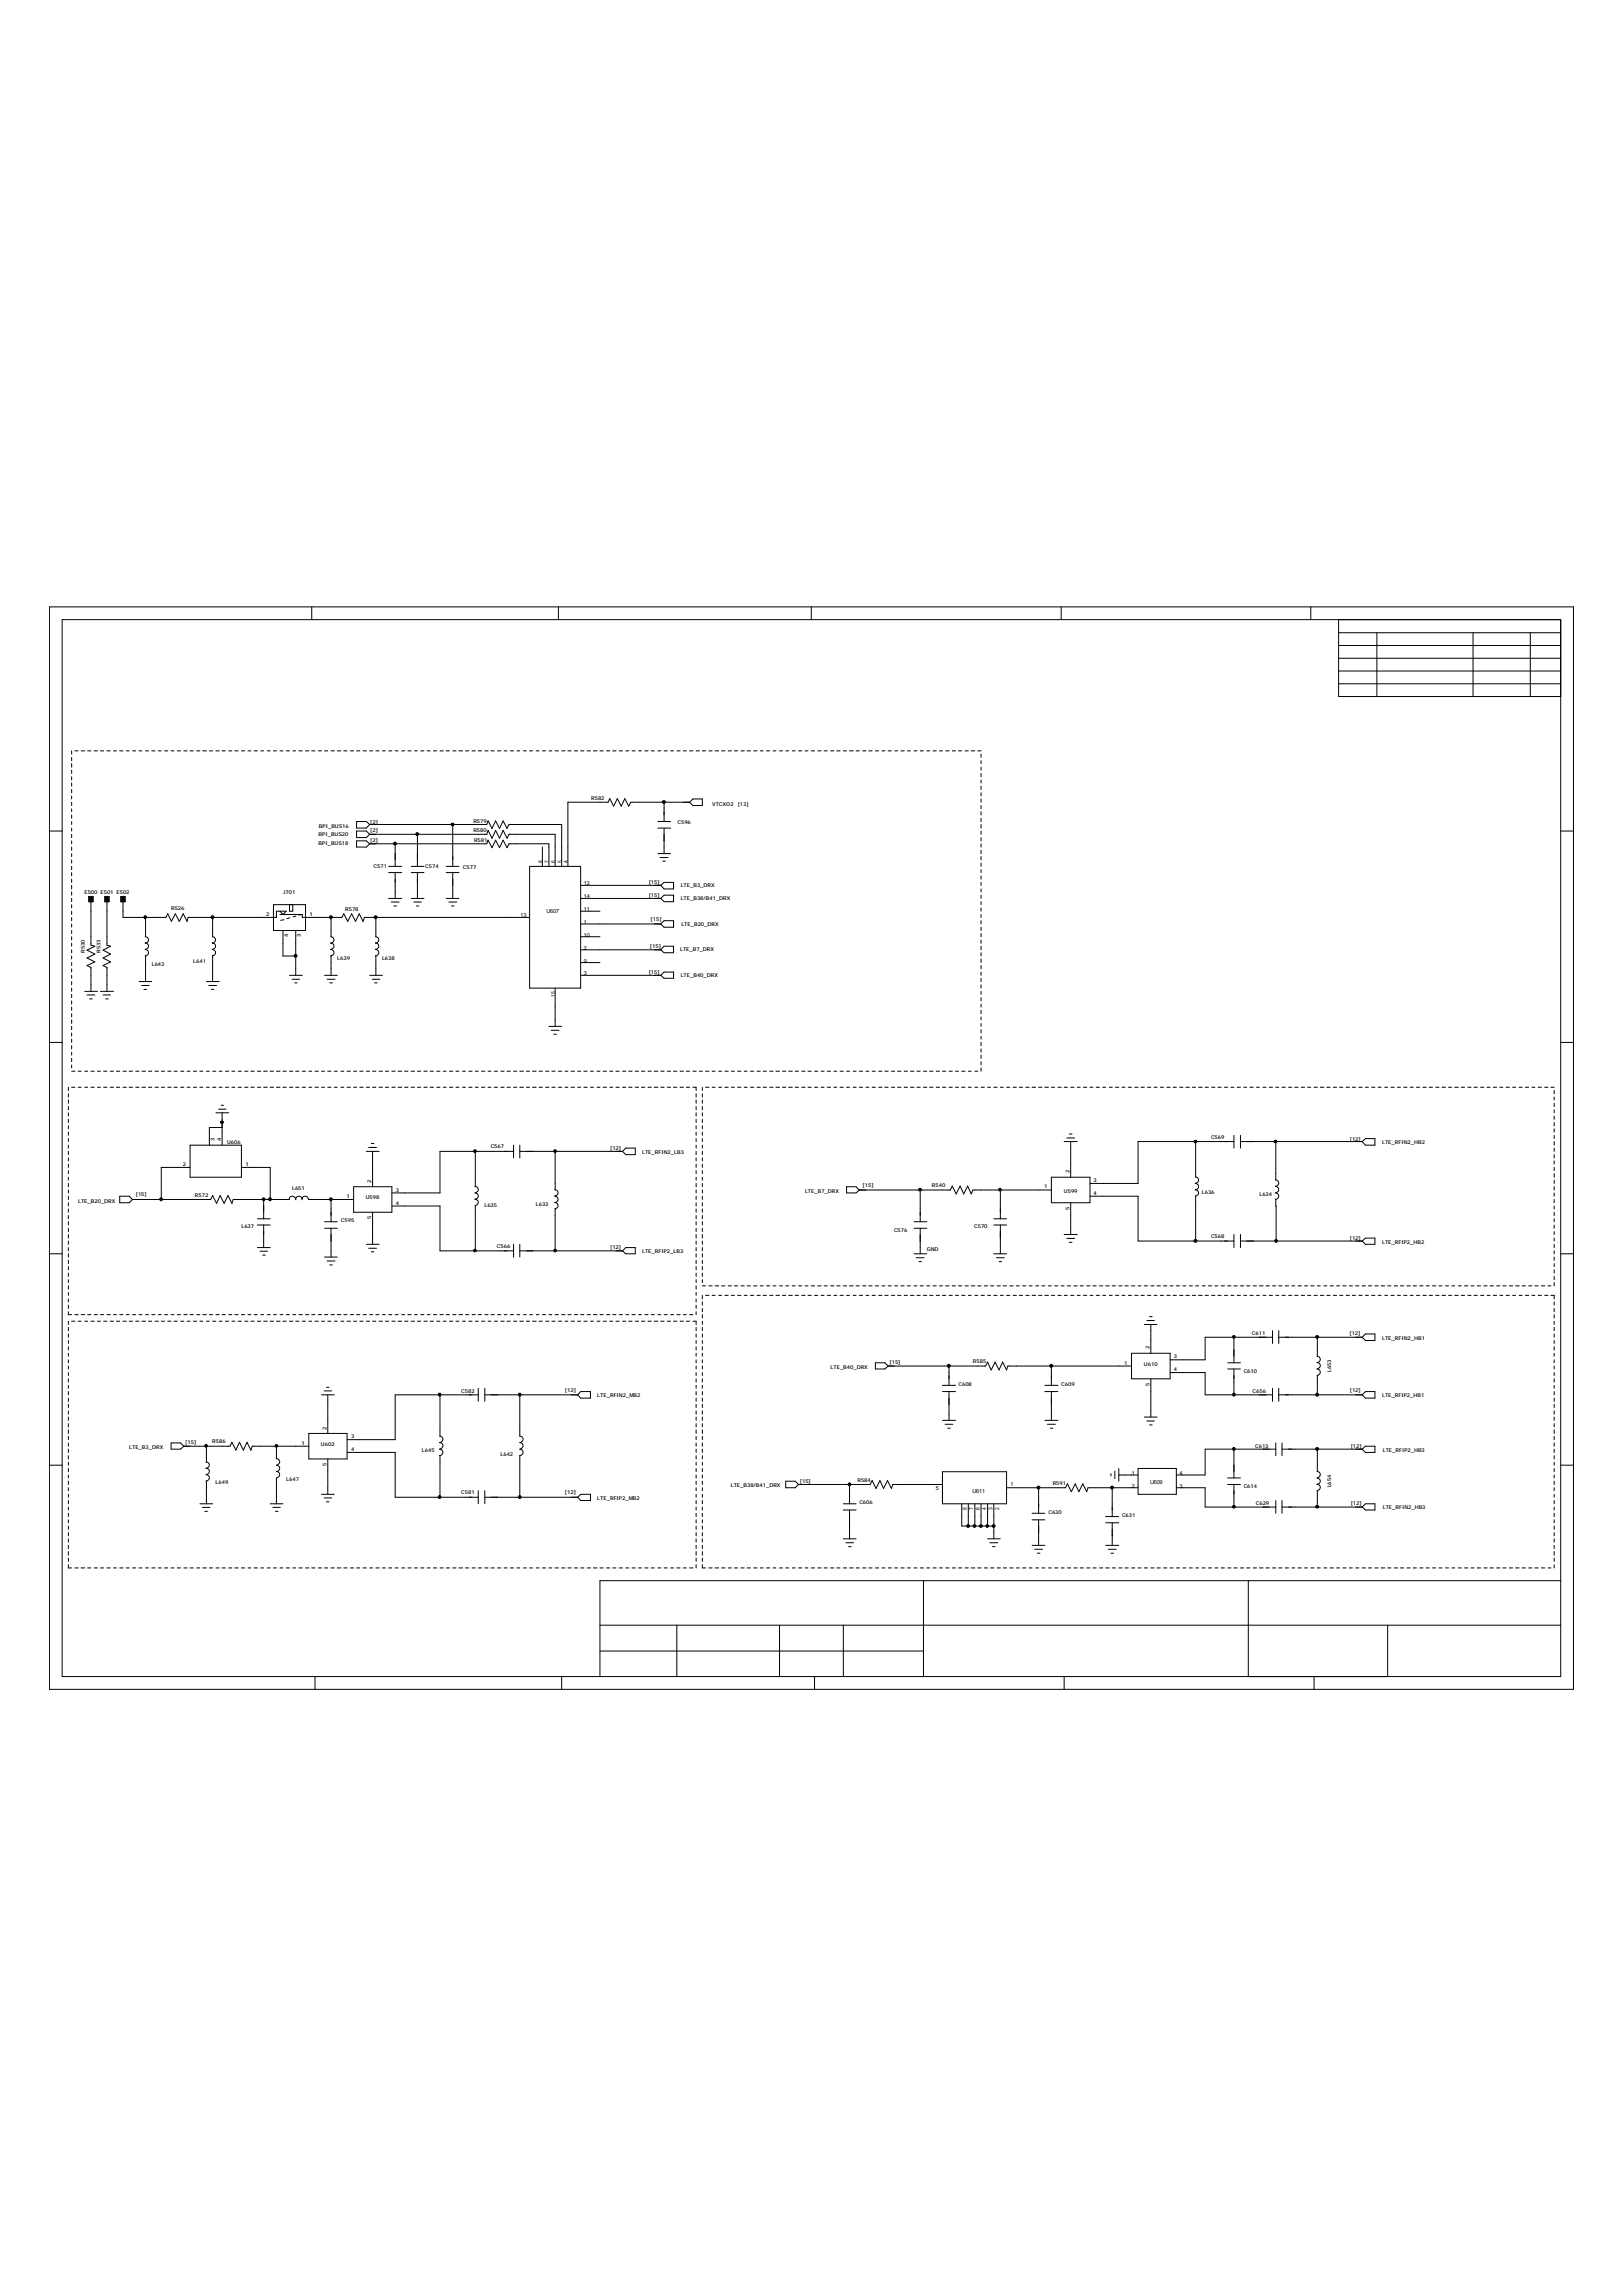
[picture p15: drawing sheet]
<svg xmlns="http://www.w3.org/2000/svg" width="210mm" height="297mm" viewBox="0 0 210 297" stroke-linecap="round" stroke-linejoin="round" font-family="sans-serif">
<defs><g id="words">
<g font-size=".7">
<text x="41.3" y="107.2">BPI_BUS16</text>
<text x="47.9" y="107.7">[2]</text>
<text x="47.9" y="106.5">[2]</text>
<text x="61.3" y="107.7">R580</text>
<text x="61.3" y="106.5">R579</text>
<text x="76.5" y="103.5">R582</text>
<text x="87.7" y="106.7">C596</text>
<text x="92.2" y="104.2">VTCXO2</text>
<text x="95.5" y="104.2">[13]</text>
<text x="41.2" y="109.3">BPI_BUS18</text>
<text x="41.2" y="108.2">BPI_BUS20</text>
<text x="47.9" y="108.9">[2]</text>
<text x="48.3" y="112.3">C571</text>
<text x="55" y="112.3">C574</text>
<text x="59.9" y="112.4">C577</text>
<text x="61.3" y="108.9">R581</text>
<text x="70.2" y="111.7" transform="rotate(-90 70.2 111.7)">8</text>
<text x="71" y="111.7" transform="rotate(-90 71 111.7)">7</text>
<text x="71.8" y="111.7" transform="rotate(-90 71.8 111.7)">6</text>
<text x="72.7" y="111.7" transform="rotate(-90 72.7 111.7)">5</text>
<text x="73.5" y="111.7" transform="rotate(-90 73.5 111.7)">4</text>
<text x="10.9" y="115.6">E500 E501 E502</text>
<text x="22.1" y="117.7">R526</text>
<text x="34.5" y="118.6">2</text>
<text x="36.7" y="115.6">J701</text>
<text x="40" y="118.6">1</text>
<text x="44.7" y="117.8">R578</text>
<text x="67.4" y="118.7">13</text>
<text x="70.7" y="118.1">U607</text>
<text x="75.6" y="114.5">12</text>
<text x="75.6" y="117.9">11</text>
<text x="75.6" y="116.2">14</text>
<text x="75.6" y="119.5">1</text>
<text x="83.9" y="114.4">[15]</text>
<text x="83.9" y="116.1">[15]</text>
<text x="84.2" y="119.2">[15]</text>
<text x="88.1" y="114.8">LTE_B3_DRX</text>
<text x="88.1" y="116.4">LTE_B38/B41_DRX</text>
<text x="88.2" y="119.8">LTE_B20_DRX</text>
<text x="11" y="123.3" transform="rotate(-90 11 123.3)">R530</text>
<text x="13" y="123.3" transform="rotate(-90 13 123.3)">R533</text>
<text x="19.6" y="124.9">L643</text>
<text x="25" y="124.5">L641</text>
<text x="37.3" y="121.3" transform="rotate(-90 37.3 121.3)">4</text>
<text x="38.9" y="121.3" transform="rotate(-90 38.9 121.3)">3</text>
<text x="43.6" y="124.2">L639</text>
<text x="49.4" y="124.2">L638</text>
<text x="75.6" y="121.2">10</text>
<text x="75.6" y="122.9">2</text>
<text x="75.6" y="124.5">9</text>
<text x="84.1" y="122.7">[15]</text>
<text x="88" y="123">LTE_B7_DRX</text>
<text x="71.8" y="129" transform="rotate(-90 71.8 129)">15</text>
<text x="75.6" y="126.2">3</text>
<text x="83.9" y="126">[15]</text>
<text x="88.1" y="126.4">LTE_B40_DRX</text>
<text x="27.8" y="147.6" transform="rotate(-90 27.8 147.6)">3</text>
<text x="28.6" y="147.6" transform="rotate(-90 28.6 147.6)">4</text>
<text x="29.4" y="148">U606</text>
<text x="63.5" y="148.5">C567</text>
<text x="79" y="148.8">[12]</text>
<text x="83.1" y="149.3">LTE_RFIN2_LB3</text>
<text x="156.7" y="147.3">C569</text>
<text x="174.7" y="147.6">[12]</text>
<text x="178.9" y="148">LTE_RFIN2_HB2</text>
<text x="10.1" y="155.6">LTE_B20_DRX</text>
<text x="17.6" y="154.8">[15]</text>
<text x="23.7" y="150.9">2</text>
<text x="25.2" y="154.8">R572</text>
<text x="31.7" y="150.9">1</text>
<text x="37.8" y="153.9">L651</text>
<text x="44.8" y="155">1</text>
<text x="47.3" y="155.2">U598</text>
<text x="48" y="153" transform="rotate(-90 48 153)">2</text>
<text x="51.2" y="154.2">3</text>
<text x="51.2" y="155.9">4</text>
<text x="104.2" y="154.3">LTE_B7_DRX</text>
<text x="111.6" y="153.5">[15]</text>
<text x="120.6" y="153.5">R540</text>
<text x="135.1" y="153.7">1</text>
<text x="137.7" y="154.3">U599</text>
<text x="138.4" y="151.8" transform="rotate(-90 138.4 151.8)">2</text>
<text x="141.5" y="152.9">3</text>
<text x="141.5" y="154.6">4</text>
<text x="155.5" y="154.5">L636</text>
<text x="163" y="154.8">L634</text>
<text x="31.2" y="158.9">L637</text>
<text x="44.1" y="158.1">C595</text>
<text x="48" y="157.8" transform="rotate(-90 48 157.8)">5</text>
<text x="62.7" y="156.1">L635</text>
<text x="64.3" y="161.4">C566</text>
<text x="69.3" y="156">L633</text>
<text x="79" y="161.6">[12]</text>
<text x="115.7" y="159.3">C576</text>
<text x="119.9" y="161.8">GND</text>
<text x="126.1" y="158.9">C570</text>
<text x="138.4" y="156.5" transform="rotate(-90 138.4 156.5)">5</text>
<text x="156.7" y="160.2">C568</text>
<text x="174.7" y="160.4">[12]</text>
<text x="178.9" y="160.9">LTE_RFIP2_HB2</text>
<text x="83.1" y="162.1">LTE_RFIP2_LB3</text>
<text x="162" y="172.7">C611</text>
<text x="174.6" y="172.7">[12]</text>
<text x="178.9" y="173.3">LTE_RFIN2_HB1</text>
<text x="107.5" y="177.1">LTE_B40_DRX</text>
<text x="115.1" y="176.5">[15]</text>
<text x="124" y="179.3">C608</text>
<text x="125.9" y="176.4">R585</text>
<text x="137.3" y="179.3">C609</text>
<text x="145.5" y="176.6">1</text>
<text x="148" y="176.7">U610</text>
<text x="148.8" y="179.3" transform="rotate(-90 148.8 179.3)">5</text>
<text x="148.8" y="174.6" transform="rotate(-90 148.8 174.6)">2</text>
<text x="151.9" y="175.7">3</text>
<text x="151.9" y="177.4">4</text>
<text x="161" y="177.6">C610</text>
<text x="172.3" y="177.5" transform="rotate(-90 172.3 177.5)">L653</text>
<text x="42.2" y="184.9" transform="rotate(-90 42.2 184.9)">2</text>
<text x="59.7" y="180.2">C582</text>
<text x="73.1" y="180">[12]</text>
<text x="77.3" y="180.8">LTE_RFIN2_MB2</text>
<text x="162.1" y="180.2">C656</text>
<text x="174.7" y="180.1">[12]</text>
<text x="178.9" y="180.7">LTE_RFIP2_HB1</text>
<text x="16.7" y="187.5">LTE_B3_DRX</text>
<text x="24" y="186.8">[15]</text>
<text x="27.5" y="186.7">R586</text>
<text x="37" y="191.6">L647</text>
<text x="39" y="186.9">1</text>
<text x="41.5" y="187.1">U602</text>
<text x="42.2" y="189.7" transform="rotate(-90 42.2 189.7)">5</text>
<text x="45.4" y="186.1">3</text>
<text x="45.4" y="187.7">4</text>
<text x="54.6" y="187.9">L645</text>
<text x="64.8" y="188.3">L642</text>
<text x="103.5" y="191.8">[15]</text>
<text x="111" y="191.7">R584</text>
<text x="146.5" y="190.8">1</text>
<text x="148.8" y="192">U609</text>
<text x="152.7" y="190.8">4</text>
<text x="162.4" y="187.3">C613</text>
<text x="174.8" y="187.3">[12]</text>
<text x="178.9" y="187.8">LTE_RFIP2_HB3</text>
<text x="27.9" y="192.1">L649</text>
<text x="59.7" y="193.3">C581</text>
<text x="73.1" y="193.3">[12]</text>
<text x="77.3" y="194">LTE_RFIP2_MB2</text>
<text x="94.6" y="192.4">LTE_B38/B41_DRX</text>
<text x="111.2" y="194.6">C606</text>
<text x="121.1" y="192.7">5</text>
<text x="125.1" y="195.4" transform="rotate(-90 125.1 195.4)">8</text>
<text x="125.9" y="193.2">U611</text>
<text x="125.9" y="195.4" transform="rotate(-90 125.9 195.4)">7</text>
<text x="126.8" y="195.4" transform="rotate(-90 126.8 195.4)">6</text>
<text x="127.6" y="195.4" transform="rotate(-90 127.6 195.4)">4</text>
<text x="128.4" y="195.4" transform="rotate(-90 128.4 195.4)">3</text>
<text x="129.3" y="195.4" transform="rotate(-90 129.3 195.4)">2</text>
<text x="130.8" y="192.3">1</text>
<text x="135.7" y="195.9">C630</text>
<text x="136.2" y="192.1">R591</text>
<text x="145.2" y="196.3">C631</text>
<text x="146.5" y="192.5">2</text>
<text x="152.7" y="192.5">3</text>
<text x="161" y="192.5">C614</text>
<text x="162.5" y="194.7">C629</text>
<text x="172.3" y="192.4" transform="rotate(-90 172.3 192.4)">L654</text>
<text x="174.8" y="194.7">[12]</text>
<text x="178.9" y="195.3">LTE_RFIN2_HB3</text>
</g>
</g></defs>
<g fill="none" stroke="#000" stroke-width=".13">
<path d="M6.4 78.5h197.2v140.1h-197.2zM40.3 78.5v1.7M72.3 78.5v1.7M105 78.5v1.7M137.3 78.5v1.7M169.6 78.5v1.7M8 80.2h194v136.7h-194zM9.3 97.1v.5M9.3 98v.4M9.3 98.8v.5M9.3 99.6v.5M9.7 97.1h.4"/>
<path d="M10.5 97.1h.5M11.3 97.1h.5M12.2 97.1h.4M13 97.1h.4M13.8 97.1h.5M14.7 97.1h.4M15.5 97.1h.4M16.3 97.1h.4M17.1 97.1h.5M18 97.1h.4M18.8 97.1h.4M19.6 97.1h.5"/>
<path d="M20.5 97.1h.4M21.3 97.1h.4M22.1 97.1h.4M22.9 97.1h.5M23.8 97.1h.4M24.6 97.1h.4M25.4 97.1h.5M26.2 97.1h.5M27.1 97.1h.4M27.9 97.1h.5M28.7 97.1h.5M29.6 97.1h.4"/>
<path d="M30.4 97.1h.4M31.2 97.1h.5M32.1 97.1h.4M32.9 97.1h.4M33.7 97.1h.4M34.6 97.1h.4M35.4 97.1h.4M36.2 97.1h.4M37 97.1h.5M37.9 97.1h.4M38.7 97.1h.4M39.5 97.1h.5"/>
<path d="M40.3 97.1h.5M41.2 97.1h.4M42 97.1h.4M42.8 97.1h.5M43.6 97.1h.5M44.5 97.1h.4M45.3 97.1h.5M46.1 97.1h.5M47 97.1h.4M47.8 97.1h.4M48.6 97.1h.5M49.5 97.1h.4"/>
<path d="M50.3 97.1h.4M51.1 97.1h.4M52 97.1h.4M52.8 97.1h.4M53.6 97.1h.4M54.4 97.1h.5M55.3 97.1h.4M56.1 97.1h.4M56.9 97.1h.5M57.7 97.1h.5M58.6 97.1h.4M59.4 97.1h.5"/>
<path d="M60.2 97.1h.5M61.1 97.1h.4M61.9 97.1h.4M62.7 97.1h.5M63.5 97.1h.5M64.4 97.1h.4M65.2 97.1h.4M66 97.1h.5M66.9 97.1h.4M67.7 97.1h.4M68.5 97.1h.4M69.4 97.1h.4"/>
<path d="M70.2 97.1h.4M71 97.1h.4M71.8 97.1h.5M72.7 97.1h.4M73.5 97.1h.4M74.3 97.1h.5M75.1 97.1h.5M76 97.1h.4M76.8 97.1h.5M77.6 97.1h.5M78.5 97.1h.4M79.3 97.1h.4"/>
<path d="M80.1 97.1h.5M81 97.1h.4M81.8 97.1h.4M82.6 97.1h.4M83.4 97.1h.5M84.3 97.1h.4M85.1 97.1h.4M85.9 97.1h.5M86.8 97.1h.4M87.6 97.1h.4M88.4 97.1h.4M89.2 97.1h.5"/>
<path d="M90.1 97.1h.4M90.9 97.1h.4M91.7 97.1h.5M92.5 97.1h.5M93.4 97.1h.4M94.2 97.1h.5M95 97.1h.5M95.9 97.1h.4M96.7 97.1h.4M97.5 97.1h.5M98.4 97.1h.4M99.2 97.1h.4"/>
<path d="M100 97.1h.4M100.9 97.1h.4M101.7 97.1h.4M102.5 97.1h.4M103.3 97.1h.5M104.2 97.1h.4M105 97.1h.4M105.8 97.1h.5M106.6 97.1h.5M107.5 97.1h.4M108.3 97.1h.4M109.1 97.1h.5"/>
<path d="M109.9 97.1h.5M110.8 97.1h.4M111.6 97.1h.5M112.4 97.1h.5M113.3 97.1h.4M114.1 97.1h.4M114.9 97.1h.5M115.8 97.1h.4M116.6 97.1h.4M117.4 97.1h.4M118.3 97.1h.4M119.1 97.1h.4"/>
<path d="M119.9 97.1h.4M120.7 97.1h.5M121.6 97.1h.4M122.4 97.1h.4M123.2 97.1h.5M124 97.1h.5M124.9 97.1h.4M125.7 97.1h.5M126.5 97.1h.5M127 97.6v.4M127 98.4v.4M127 99.3v.3"/>
<path d="M173.2 86.8h28.8M173.2 88.5h28.8M173.2 80.2v9.9h28.8M173.2 85.2h28.8M173.2 83.5h28.8M173.2 81.9h28.8M178.2 81.9v8.2M190.6 81.9v8.2M198 81.9v8.2M6.4 107.5h1.6M9.3 100.5v.4M9.3 101.3v.4"/>
<path d="M9.3 102.1v.5M9.3 103v.4M9.3 103.8v.4M9.3 104.6v.4M9.3 105.4v.5M9.3 106.3v.4M9.3 107.1v.4M9.3 107.9v.5M9.3 108.8v.4M9.3 109.6v.4M9.3 110.4v.4M9.3 111.2v.5"/>
<path d="M9.3 112.1v.4M9.3 112.9v.4M9.3 113.7v.5M9.3 114.5v.5M9.3 115.4v.4M9.3 116.2v.5M9.3 117v.5M9.3 117.9v.4M9.3 118.7v.4M9.3 119.5v.5M11.5 116h.5v.7h-.5zM11.5 116.6h.5"/>
<path d="M11.5 116.4h.5M11.5 116.3h.5M11.5 116.2h.5M11.5 116.1h.5M11.6 116v.7M11.7 116v.7M11.8 116v6.3l.5 .1-1 .5 1 .5-1 .5 1 .5-1 .5 .5 .3v3.1M11.9 116v.7M13.6 116h.5v.7h-.5zM13.6 116.6h.5M13.6 116.4h.5M13.6 116.3h.5"/>
<path d="M13.6 116.2h.5M13.6 116.1h.5M13.7 116v.7M13.8 116v.7M13.8 116v6.3l.5 .1-1 .5 1 .5-1 .5 1 .5-1 .5 .5 .3v3.1M13.9 116v.7M14 116v.7M15.7 116h.5v.7h-.5zM15.7 116.6h.5M15.7 116.4h.5M15.7 116.3h.5M15.7 116.2h.5"/>
<path d="M15.7 116.1h.5M15.7 116v.7M15.8 116v.7M15.9 116v2.7h5.6l.2-.5 .5 1 .5-1 .5 1 .5-1 .5 1 .1-.5h11.5v-.8h1.2l-.4 .4-.4-.4M16 116v.7M16.1 116v.7M18.8 118.7v2.5M27.5 118.7v2.5M35.4 117h4.1v3.4h-4.1zM36.2 118.3h2.9M36.7 119l-.4 .1M37.5 117v.9h.4v-.9"/>
<path d="M37.5 118.7l-.4 .2M38.3 118.5l-.4 .1M39.1 118.3v.4h5.1l.3-.5 .5 1 .5-1 .5 1 .5-1 .5 1 .2-.5h21.3M39.1 118.3l-.4 .1M42.8 118.7v2.5M46.1 107.5h1.3l.4 .4-.4 .5h-1.3zM46.1 106.3h1.3l.4 .4-.4 .4h-1.3zM46.1 108.8h1.3l.4 .4-.4 .4h-1.3zM47.8 106.7h15.2l.2-.5 .5 1 .4-1 .5 1 .5-1 .5 1 .3-.5h6.8v5.4M47.8 107.9h15.2l.2-.5 .5 1 .4-1 .5 1 .5-1 .5 1 .3-.5h5.9v4.2M47.8 109.2h15.2l.2-.5 .5 1 .4-1 .5 1 .5-1 .5 1 .3-.5h5.1v2.9M48.6 118.7v2.5"/>
<path d="M50.3 116.2h1.7M50.3 112.1h1.7M50.3 112.9h1.7M50.6 116.7h1M51 117.2h.3M51.1 109.2v2.9M51.1 112.9v3.3M53.2 116.2h1.7M53.2 112.1h1.7M53.2 112.9h1.7M53.6 116.7h.9M53.9 117.2h.3"/>
<path d="M54 107.9v4.2M54 112.9v3.3M57.7 116.2h1.7M57.7 112.1h1.7M57.7 112.9h1.7M58.1 116.7h1M58.4 117.2h.4M58.6 106.7v5.4M58.6 112.9v3.3M68.5 112.1h6.6v15.7h-6.6zM70.2 109.6v2.5M75.1 116.2h10.4"/>
<path d="M75.1 117.9h2.5M75.1 114.5h10.4M75.1 119.5h10.4M85.1 106.3h1.7M85.1 107.1h1.7M85.1 110.4h1.7M85.4 110.9h1M85.5 116.2l.4-.4h1.3v.9h-1.3zM85.5 114.5l.4-.3h1.3v.8h-1.3zM85.5 119.5l.4-.4h1.3v.9h-1.3zM85.8 111.4h.3M85.9 103.8v2.5"/>
<path d="M85.9 107.1v3.3M89.2 103.8h-7.6l-.2 .5-.5-1-.5 1-.5-1-.5 1-.5-1-.2 .5h-5.2v8.3M89.7 103.4h1.2v.8h-1.2l-.5-.4zM127 100.1v.4M127 100.9v.4M127 101.7v.4M127 102.6v.4M127 103.4v.4M127 104.2v.4M127 105v.4M127 105.9v.4M127 106.7v.4"/>
<path d="M127 107.5v.4M127 108.4v.4M127 109.2v.4M127 110v.4M127 110.8v.4M127 111.7v.4M127 112.5v.4M127 113.3v.4M127 114.2v.3M127 115v.4M127 115.8v.4M127 116.7v.3"/>
<path d="M127 117.5v.4M127 118.3v.4M127 119.1v.4M127 120v.4M202 107.5h1.6M6.4 134.9h1.6M9.3 120.4v.4M9.3 121.2v.4M9.3 122v.4M9.3 122.9v.4M9.3 123.7v.4M9.3 124.5v.4"/>
<path d="M9.3 125.3v.5M9.3 126.2v.4M9.3 127v.4M9.3 127.8v.5M9.3 128.6v.5M9.3 129.5v.4M9.3 130.3v.4M9.3 131.1v.5M9.3 131.9v.5M9.3 132.8v.4M9.3 133.6v.5M9.3 134.4v.5"/>
<path d="M9.3 135.3v.4M9.3 136.1v.4M9.3 136.9v.5M9.3 137.8v.4M9.3 138.6h.4M10.1 138.6h.4M11 138.6h.3M11 128.3h1.6M11.3 128.7h1M11.6 129.2h.3M11.8 138.6h.4M12.6 138.6h.4"/>
<path d="M13 128.3h1.7M13.3 128.7h1M13.4 138.6h.4M13.7 129.2h.3M14.3 138.6h.4M15.1 138.6h.4M15.9 138.6h.4M16.7 138.6h.4M17.6 138.6h.4M18 127h1.6M18.3 127.5h1M18.4 138.6h.4"/>
<path d="M18.6 128h.4M18.8 121.2a.4 .4 0 0 1 .4 .4 .4 .4 0 0 1-.4 .4 .4 .4 0 0 1 .4 .4 .4 .4 0 0 1-.4 .4M18.8 122.8a.4 .4 0 0 1 .4 .4 .4 .4 0 0 1-.4 .4M18.8 123.7v3.3M19.2 138.6h.4M20.1 138.6h.4M20.9 138.6h.4M21.7 138.6h.4M22.5 138.6h.4M23.4 138.6h.4M24.2 138.6h.4M25 138.6h.4"/>
<path d="M25.9 138.6h.3M26.7 138.6h.4M26.7 127h1.7M27 127.5h1M27.3 128h.4M27.5 121.2a.42 .42 0 0 1 .4 .4 .42 .42 0 0 1-.4 .4M27.5 122a.42 .42 0 0 1 .4 .4 .42 .42 0 0 1-.4 .4M27.5 122.8a.42 .42 0 0 1 .4 .5 .42 .42 0 0 1-.4 .4v-.1M27.5 138.6h.4M27.5 123.7v3.3M28.4 138.6h.3M29.2 138.6h.4"/>
<path d="M30 138.6h.4M30.8 138.6h.4M31.7 138.6h.4M32.5 138.6h.4M33.3 138.6h.4M34.1 138.6h.5M35 138.6h.4M35.8 138.6h.4M36.6 138.6h.4M36.6 120.4v3.3h1.7M37.5 138.6h.4M37.5 126.2h1.6"/>
<path d="M37.8 126.7h1M38.1 127.2h.3M38.3 138.6h.4M38.3 120.4v5.8M39.1 138.6h.4M40 138.6h.3M40.8 138.6h.4M41.6 138.6h.4M42 126.2h1.6M42.3 126.7h1M42.4 138.6h.4M42.7 127.2h.3"/>
<path d="M42.8 122.8a.42 .42 0 0 1 .4 .5 .42 .42 0 0 1-.4 .4v-.1M42.8 122a.42 .42 0 0 1 .4 .4 .42 .42 0 0 1-.4 .4M42.8 121.2a.42 .42 0 0 1 .4 .4 .42 .42 0 0 1-.4 .4M42.8 123.7v2.5M43.3 138.6h.3M44.1 138.6h.4M44.9 138.6h.4M45.8 138.6h.3M46.6 138.6h.4M47.4 138.6h.4M47.8 126.2h1.7M48.2 126.7h.9"/>
<path d="M48.2 138.6h.4M48.5 127.2h.3M48.6 122.8a.4 .4 0 0 1 .4 .4 .4 .4 0 0 1-.4 .4M48.6 121.2a.4 .4 0 0 1 .4 .4 .4 .4 0 0 1-.4 .4 .4 .4 0 0 1 .4 .4 .4 .4 0 0 1-.4 .4M48.6 123.7v2.5M49.1 138.6h.4M49.9 138.6h.4M50.7 138.6h.4M51.5 138.6h.5M52.4 138.6h.4M53.2 138.6h.4M54 138.6h.4"/>
<path d="M54.9 138.6h.4M55.7 138.6h.4M56.5 138.6h.4M57.4 138.6h.3M58.2 138.6h.4M59 138.6h.4M59.9 138.6h.3M60.7 138.6h.4M61.5 138.6h.4M62.3 138.6h.4M63.2 138.6h.3M64 138.6h.4"/>
<path d="M64.8 138.6h.4M65.6 138.6h.4M66.5 138.6h.4M67.3 138.6h.4M68.1 138.6h.4M68.9 138.6h.5M69.8 138.6h.4M70.6 138.6h.4M71 132.8h1.7M71.3 133.3h1M71.4 138.6h.4M71.7 133.8h.3"/>
<path d="M71.8 127.8v5M72.3 138.6h.4M73.1 138.6h.4M73.9 138.6h.4M74.8 138.6h.3M75.1 121.2h2.5M75.1 126.2h10.4M75.1 122.9h10.4M75.1 124.5h2.5M75.6 138.6h.4M76.4 138.6h.4M77.3 138.6h.3"/>
<path d="M78.1 138.6h.4M78.9 138.6h.4M79.7 138.6h.4M80.6 138.6h.4M81.4 138.6h.4M82.2 138.6h.4M83 138.6h.4M83.9 138.6h.4M84.7 138.6h.4M85.5 138.6h.4M85.5 126.2l.4-.4h1.3v.8h-1.3zM85.9 122.4h1.3v.9h-1.3l-.4-.4z"/>
<path d="M86.4 138.6h.4M87.2 138.6h.4M88 138.6h.4M88.8 138.6h.4M89.7 138.6h.4M90.5 138.6h.4M91.3 138.6h.4M92.2 138.6h.3M93 138.6h.4M93.8 138.6h.4M94.7 138.6h.3M95.5 138.6h.4"/>
<path d="M96.3 138.6h.4M97.1 138.6h.4M98 138.6h.4M98.8 138.6h.4M99.6 138.6h.4M100.4 138.6h.5M101.3 138.6h.4M102.1 138.6h.4M102.9 138.6h.4M103.8 138.6h.4M104.6 138.6h.4M105.4 138.6h.4"/>
<path d="M106.3 138.6h.3M107.1 138.6h.4M107.9 138.6h.4M108.7 138.6h.4M109.6 138.6h.3M110.4 138.6h.4M111.2 138.6h.4M112.1 138.6h.3M112.9 138.6h.4M113.7 138.6h.4M114.5 138.6h.4M115.4 138.6h.4"/>
<path d="M116.2 138.6h.4M117 138.6h.4M117.8 138.6h.5M118.7 138.6h.4M119.5 138.6h.4M120.3 138.6h.4M121.2 138.6h.4M122 138.6h.4M122.8 138.6h.4M123.7 138.6h.3M124.5 138.6h.4M125.3 138.6h.4"/>
<path d="M126.2 138.6h.3M127 120.8v.4M127 121.6v.4M127 122.4v.5M127 123.3v.4M127 124.1v.4M127 124.9v.4M127 125.8v.4M127 126.6v.4M127 127.4v.4M127 128.3v.3M127 129.1v.4"/>
<path d="M127 129.9v.4M127 130.7v.4M127 131.6v.3M127 132.4v.4M127 133.2v.4M127 134.1v.3M127 134.9v.4M127 135.7v.4M127 136.5v.4M127 137.4v.4M127 138.2v.4M202 134.9h1.6"/>
<path d="M8.8 140.7v.4M8.8 141.5v.4M8.8 142.3v.4M8.8 143.2v.4M8.8 144v.4M8.8 144.8v.4M8.8 145.7v.3M8.8 146.5v.4M8.8 147.3v.4M8.8 148.2v.3M8.8 149v.4M8.8 149.8v.4"/>
<path d="M8.8 150.6v.4M8.8 151.5v.3M8.8 152.3v.4M8.8 153.1v.4M8.8 154v.3M8.8 154.8v.4M8.8 155.6v.4M8.8 156.4v.4M8.8 157.3v.4M8.8 158.1v.4M8.8 158.9v.4M8.8 159.7v.5"/>
<path d="M9.3 140.7h.4M10.1 140.7h.4M11 140.7h.3M11.8 140.7h.4M12.6 140.7h.4M13.4 140.7h.4M14.3 140.7h.4M15.1 140.7h.4M15.5 154.8h1.2l.4 .4-.4 .4h-1.2zM15.9 140.7h.4M16.7 140.7h.4M17.1 155.2h10.2l.2-.5 .5 1 .5-1 .5 1 .5-1 .5 1 .2-.5h7.3"/>
<path d="M17.6 140.7h.4M18.4 140.7h.4M19.2 140.7h.4M20.1 140.7h.4M20.9 140.7h.4M21.7 140.7h.4M22.5 140.7h.4M23.4 140.7h.4M24.2 140.7h.4M24.6 148.2h6.6v4.1h-6.6zM24.6 151h-3.7v4.2M25 140.7h.4"/>
<path d="M25.9 140.7h.3M26.7 140.7h.4M27.5 140.7h.4M27.9 144h1.7M28.3 143.5h1M28.4 140.7h.3M28.6 143h.3M28.7 145.9h-1.6v2.3M28.7 144v4.2M29.2 140.7h.4M30 140.7h.4M30.8 140.7h.4"/>
<path d="M31.2 151h3.8v4.2M31.7 140.7h.4M32.5 140.7h.4M33.3 140.7h.4M33.3 157.7h1.7M33.3 158.5h1.7M34.1 140.7h.5M34.1 155.2v2.5M34.1 158.5v2.9M35 140.7h.4M35.8 140.7h.4M36.6 140.7h.4"/>
<path d="M37.4 155.1a.43 .43 0 0 1 .5-.3 .43 .43 0 0 1 .4 .4M37.5 140.7h.4M38.3 155.1a.4 .4 0 0 1 .4-.3 .4 .4 0 0 1 .4 .4M38.3 140.7h.4M39.1 155.1a.43 .43 0 0 1 .4-.3 .43 .43 0 0 1 .4 .4M39.1 140.7h.4M40 140.7h.3M40 155.2h5.8M40.8 140.7h.4M41.6 140.7h.4M42 158.1h1.6M42 158.9h1.6"/>
<path d="M42.4 140.7h.4M42.8 155.2v2.9M42.8 158.9v3.7M43.3 140.7h.3M44.1 140.7h.4M44.9 140.7h.4M45.8 140.7h.3M45.8 153.5h4.9v3.3h-4.9zM46.6 140.7h.4M47.4 140.7h.4M47.4 149h1.7M47.7 148.4h1"/>
<path d="M48 147.9h.4M48.2 140.7h.4M48.2 149v4.5M48.2 156.8v4.2M49.1 140.7h.4M49.9 140.7h.4M50.7 140.7h.4M50.7 156h6.2v5.8h9.6M51.5 140.7h.5M52.4 140.7h.4M53.2 140.7h.4M54 140.7h.4"/>
<path d="M54.9 140.7h.4M55.7 140.7h.4M56.5 140.7h.4M57.4 140.7h.3M58.2 140.7h.4M59 140.7h.4M59.9 140.7h.3M60.7 140.7h.4M61.5 153.5a.42 .42 0 0 1 .4 .4 .42 .42 0 0 1-.4 .4 .4 .4 0 0 1 .4 .4 .4 .4 0 0 1-.4 .4 .42 .42 0 0 1 .4 .5 .42 .42 0 0 1-.4 .4M61.5 140.7h.4M61.5 149v4.5M61.5 156v5.8"/>
<path d="M62.3 140.7h.4M63.2 140.7h.3M64 140.7h.4M64.8 140.7h.4M65.6 140.7h.4M66.5 140.7h.4M66.5 149h-9.6v5.3h-6.2M66.5 148.2v1.6M67.3 140.7h.4M67.3 148.2v1.6M67.3 149h13.3M68.1 140.7h.4"/>
<path d="M68.9 140.7h.5M69.8 140.7h.4M70.6 140.7h.4M71.4 140.7h.4M71.8 153.9a.42 .42 0 0 1 .4 .4 .42 .42 0 0 1-.4 .5v-.1M71.8 154.8a.42 .42 0 0 1 .4 .4 .42 .42 0 0 1-.4 .4M71.8 155.6a.42 .42 0 0 1 .4 .4 .42 .42 0 0 1-.4 .4v5.4M71.8 149v5M72.3 140.7h.4M73.1 140.7h.4M73.9 140.7h.4M74.8 140.7h.3"/>
<path d="M75.6 140.7h.4M76.4 140.7h.4M77.3 140.7h.3M78.1 140.7h.4M78.9 140.7h.4M79.7 140.7h.4M80.6 140.7h.4M80.6 149l.4-.5h1.2v.9h-1.2zM81.4 140.7h.4M82.2 140.7h.4M83 140.7h.4M83.9 140.7h.4"/>
<path d="M84.7 140.7h.4M85.5 140.7h.4M86.4 140.7h.4M87.2 140.7h.4M88 140.7h.4M88.8 140.7h.4M89.7 140.7h.4v.4M90.1 141.5v.4M90.1 142.3v.4M90.1 143.2v.4M90.1 144v.4M90.1 144.8v.4"/>
<path d="M90.1 145.7v.3M90.1 146.5v.4M90.1 147.3v.4M90.1 148.2v.3M90.1 149v.4M90.1 149.8v.4M90.1 150.6v.4M90.1 151.5v.3M90.1 152.3v.4M90.1 153.1v.4M90.1 154v.3M90.1 154.8v.4"/>
<path d="M90.1 155.6v.4M90.1 156.4v.4M90.1 157.3v.4M90.1 158.1v.4M90.1 158.9v.4M90.1 159.7v.5M90.9 140.7v.4M90.9 141.5v.4M90.9 142.3v.4M90.9 143.2v.4M90.9 144v.4M90.9 144.8v.4"/>
<path d="M90.9 145.7v.3M90.9 146.5v.4M90.9 147.3v.4M90.9 148.2v.3M90.9 149v.4M90.9 149.8v.4M90.9 150.6v.4M90.9 151.5v.3M90.9 152.3v.4M90.9 153.1v.4M90.9 154v.3M90.9 154.8v.4"/>
<path d="M90.9 155.6v.4M90.9 156.4v.4M90.9 157.3v.4M90.9 158.1v.4M90.9 158.9v.4M90.9 159.7v.5M91.3 140.7h.4M92.2 140.7h.3M93 140.7h.4M93.8 140.7h.4M94.7 140.7h.3M95.5 140.7h.4"/>
<path d="M96.3 140.7h.4M97.1 140.7h.4M98 140.7h.4M98.8 140.7h.4M99.6 140.7h.4M100.4 140.7h.5M101.3 140.7h.4M102.1 140.7h.4M102.9 140.7h.4M103.8 140.7h.4M104.6 140.7h.4M105.4 140.7h.4"/>
<path d="M106.3 140.7h.3M107.1 140.7h.4M107.9 140.7h.4M108.7 140.7h.4M109.6 140.7h.3M109.6 153.5h1.2l.4 .5-.4 .3h-1.2zM110.4 140.7h.4M111.2 140.7h.4M111.2 154h11.8l.2-.6 .5 1.1 .5-1.1 .5 1.1 .5-1.1 .5 1.1 .2-.5h10.2M112.1 140.7h.3M112.9 140.7h.4M113.7 140.7h.4"/>
<path d="M114.5 140.7h.4M115.4 140.7h.4M116.2 140.7h.4M117 140.7h.4M117.8 140.7h.5M118.3 158.1h1.6M118.3 158.9h1.6M118.7 140.7h.4M119.1 154v4.1M119.1 158.9v3.3M119.5 140.7h.4M120.3 140.7h.4"/>
<path d="M121.2 140.7h.4M122 140.7h.4M122.8 140.7h.4M123.7 140.7h.3M124.5 140.7h.4M125.3 140.7h.4M126.2 140.7h.3M127 140.7h.4M127.8 140.7h.4M128.6 140.7h.4M128.6 157.7h1.7M128.6 158.5h1.7"/>
<path d="M129.5 140.7h.3M129.5 154v3.7M129.5 158.5v3.7M130.3 140.7h.4M131.1 140.7h.4M131.9 140.7h.4M132.8 140.7h.4M133.6 140.7h.4M134.4 140.7h.4M135.2 140.7h.5M136.1 140.7h.4M136.1 152.3h5v3.3h-5z"/>
<path d="M136.9 140.7h.4M137.7 140.7h.4M137.7 147.7h1.7M137.7 159.7h1.7M138 147.2h1.1M138.4 146.7h.3M138.6 140.7h.4M138.6 147.7v4.6M138.6 155.6v4.1M139.4 140.7h.4M140.2 140.7h.4M141.1 140.7h.3"/>
<path d="M141.1 154.8h6.2v5.8h12.4M141.9 140.7h.4M142.7 140.7h.4M143.6 140.7h.3M144.4 140.7h.4M145.2 140.7h.4M146 140.7h.4M146.9 140.7h.4M147.7 140.7h.4M148.5 140.7h.4M149.4 140.7h.3M150.2 140.7h.4"/>
<path d="M151 140.7h.4M151.8 140.7h.4M152.7 140.7h.4M153.5 140.7h.4M154.3 140.7h.4M154.7 153.1a.4 .4 0 0 1 .4 .4 .4 .4 0 0 1-.4 .4 .4 .4 0 0 1 .4 .4 .4 .4 0 0 1-.4 .4M154.7 152.3a.4 .4 0 0 1 .4 .4 .4 .4 0 0 1-.4 .4M154.7 147.7v4.6M154.7 154.8v5.8M155.1 140.7h.5M156 140.7h.4M156.8 140.7h.4"/>
<path d="M157.6 140.7h.4M158.5 140.7h.4M159.3 140.7h.4M159.7 147.7h-12.4v5.4h-6.2M159.7 146.9v1.6M159.7 159.7v1.7M160.1 140.7h.4M160.5 147.7h15.8M160.5 146.9v1.6M160.5 159.7v1.7M161 140.7h.3M161.8 140.7h.4"/>
<path d="M162.6 140.7h.4M163.4 140.7h.4M164.3 140.7h.4M165.1 152.6a.42 .42 0 0 1 .4 .5 .42 .42 0 0 1-.4 .4 .42 .42 0 0 1 .4 .4 .42 .42 0 0 1-.4 .4 .4 .4 0 0 1 .4 .4 .4 .4 0 0 1-.4 .4M165.1 140.7h.4M165.1 147.7v5M165.1 155.2v5.4M165.9 140.7h.4M166.8 140.7h.4M167.6 140.7h.4M168.4 140.7h.4M169.2 140.7h.4"/>
<path d="M170.1 140.7h.4M170.9 140.7h.4M171.7 140.7h.4M172.6 140.7h.4M173.4 140.7h.4M174.2 140.7h.4M175 140.7h.4M175.9 140.7h.4M176.3 147.7l.4-.4h1.2v.9h-1.2zM176.7 140.7h.4M177.5 140.7h.4M178.4 140.7h.3"/>
<path d="M179.2 140.7h.4M180 140.7h.4M180.8 140.7h.4M181.7 140.7h.4M182.5 140.7h.4M183.3 140.7h.4M184.1 140.7h.5M185 140.7h.4M185.8 140.7h.4M186.6 140.7h.5M187.5 140.7h.4M188.3 140.7h.4"/>
<path d="M189.1 140.7h.4M189.9 140.7h.5M190.8 140.7h.4M191.6 140.7h.4M192.4 140.7h.4M193.3 140.7h.4M194.1 140.7h.4M194.9 140.7h.4M195.7 140.7h.4M196.6 140.7h.4M197.4 140.7h.4M198.2 140.7h.4"/>
<path d="M199.1 140.7h.4M199.9 140.7h.4M200.7 140.7h.4M201.1 141.1v.4M201.1 141.9v.4M201.1 142.7v.5M201.1 143.6v.4M201.1 144.4v.4M201.1 145.2v.5M201.1 146v.5M201.1 146.9v.4M201.1 147.7v.5"/>
<path d="M201.1 148.5v.5M201.1 149.4v.4M201.1 150.2v.4M201.1 151v.5M201.1 151.8v.5M201.1 152.7v.4M201.1 153.5v.5M201.1 154.3v.5M201.1 155.2v.4M201.1 156v.4M201.1 156.8v.5M201.1 157.7v.4"/>
<path d="M201.1 158.5v.4M201.1 159.3v.4M6.4 162.2h1.6M8.8 160.6v.4M8.8 161.4v.4M8.8 162.2v.4M8.8 163.1v.4M8.8 163.9v.4M8.8 164.7v.4M8.8 165.6v.3M8.8 166.4v.4M8.8 167.2v.4"/>
<path d="M8.8 168v.4M8.8 168.9v.4M8.8 169.7v.4h.5M8.8 170.9v.5M8.8 171.7v.5M8.8 172.6v.4M8.8 173.4v.4M8.8 174.2v.5M8.8 175.1v.4M8.8 175.9v.4M8.8 176.7v.4M8.8 177.6v.4"/>
<path d="M8.8 178.4v.4M8.8 179.2v.4M9.3 170.9h.4M9.7 170.1h.4M10.1 170.9h.4M10.5 170.1h.5M11 170.9h.3M11.3 170.1h.5M11.8 170.9h.4M12.2 170.1h.4M12.6 170.9h.4M13 170.1h.4"/>
<path d="M13.4 170.9h.4M13.8 170.1h.5M14.3 170.9h.4M14.7 170.1h.4M15.1 170.9h.4M15.5 170.1h.4M15.9 170.9h.4M16.3 170.1h.4M16.7 170.9h.4M17.1 170.1h.5M17.6 170.9h.4M18 170.1h.4"/>
<path d="M18.4 170.9h.4M18.8 170.1h.4M19.2 170.9h.4M19.6 170.1h.5M20.1 170.9h.4M20.5 170.1h.4M20.9 170.9h.4M21.3 170.1h.4M21.7 170.9h.4M22.1 170.1h.4M22.5 170.9h.4M22.9 170.1h.5"/>
<path d="M23.4 170.9h.4M23.8 170.1h.4M24.2 170.9h.4M24.6 170.1h.4M25 170.9h.4M25.4 170.1h.5M25.9 170.9h.3M26.2 170.1h.5M26.7 170.9h.4M27.1 170.1h.4M27.5 170.9h.4M27.9 170.1h.5"/>
<path d="M28.4 170.9h.3M28.7 170.1h.5M29.2 170.9h.4M29.6 170.1h.4M30 170.9h.4M30.4 170.1h.4M30.8 170.9h.4M31.2 170.1h.5M31.7 170.9h.4M32.1 170.1h.4M32.5 170.9h.4M32.9 170.1h.4"/>
<path d="M33.3 170.9h.4M33.3 161.4h1.7M33.7 161.9h.9M33.7 170.1h.4M34 162.4h.3M34.1 170.9h.5M34.6 170.1h.4M35 170.9h.4M35.4 170.1h.4M35.8 170.9h.4M36.2 170.1h.4M36.6 170.9h.4"/>
<path d="M37 170.1h.5M37.5 170.9h.4M37.9 170.1h.4M38.3 170.9h.4M38.7 170.1h.4M39.1 170.9h.4M39.5 170.1h.5M40 170.9h.3M40.3 170.1h.5M40.8 170.9h.4M41.2 170.1h.4M41.6 170.9h.4"/>
<path d="M42 179.9h.9M42 170.1h.4M42 162.6h1.6M42.2 179.5h.4M42.3 163.1h1M42.4 170.9h.4M42.7 163.6h.3M42.8 170.1h.5M43.3 170.9h.3M43.6 170.1h.5M44.1 170.9h.4M44.5 170.1h.4"/>
<path d="M44.9 170.9h.4M45.3 170.1h.5M45.8 170.9h.3M46.1 170.1h.5M46.6 170.9h.4M47 170.1h.4M47.4 170.9h.4M47.4 161h1.7M47.7 161.5h1M47.8 170.1h.4M48 162h.4M48.2 170.9h.4"/>
<path d="M48.6 170.1h.5M49.1 170.9h.4M49.5 170.1h.4M49.9 170.9h.4M50.3 170.1h.4M50.7 170.9h.4M51.1 170.1h.4M51.5 170.9h.5M52 170.1h.4M52.4 170.9h.4M52.8 170.1h.4M53.2 170.9h.4"/>
<path d="M53.6 170.1h.4M54 170.9h.4M54.4 170.1h.5M54.9 170.9h.4M55.3 170.1h.4M55.7 170.9h.4M56.1 170.1h.4M56.5 170.9h.4M56.9 170.1h.5M57.4 170.9h.3M57.7 170.1h.5M58.2 170.9h.4"/>
<path d="M58.6 170.1h.4M59 170.9h.4M59.4 170.1h.5M59.9 170.9h.3M60.2 170.1h.5M60.7 170.9h.4M61.1 170.1h.4M61.5 170.9h.4M61.9 170.1h.4M61.9 179.6v1.7M62.3 170.9h.4M62.7 170.1h.5"/>
<path d="M62.7 179.6v1.7M63.2 170.9h.3M63.5 170.1h.5M64 170.9h.4M64.4 170.1h.4M64.8 170.9h.4M65.2 170.1h.4M65.6 170.9h.4M66 170.1h.5M66.5 170.9h.4M66.5 161v1.6M66.9 170.1h.4"/>
<path d="M67.3 170.9h.4M67.3 161v1.6M67.3 161.8h13.3M67.7 170.1h.4M68.1 170.9h.4M68.5 170.1h.4M68.9 170.9h.5M69.4 170.1h.4M69.8 170.9h.4M70.2 170.1h.4M70.6 170.9h.4M71 170.1h.4"/>
<path d="M71.4 170.9h.4M71.8 170.1h.5M72.3 170.9h.4M72.7 170.1h.4M73.1 170.9h.4M73.5 170.1h.4M73.9 170.9h.4M74.3 170.1h.5M74.8 170.9h.3M75.1 170.1h.5M75.6 170.9h.4M76 170.1h.4"/>
<path d="M76.4 170.9h.4M76.8 170.1h.5M77.3 170.9h.3M77.6 170.1h.5M78.1 170.9h.4M78.5 170.1h.4M78.9 170.9h.4M79.3 170.1h.4M79.7 170.9h.4M80.1 170.1h.5M80.6 170.9h.4M81 161.4h1.2v.8h-1.2l-.4-.4z"/>
<path d="M81 170.1h.4M81.4 170.9h.4M81.8 170.1h.4M82.2 170.9h.4M82.6 170.1h.4M83 170.9h.4M83.4 170.1h.5M83.9 170.9h.4M84.3 170.1h.4M84.7 170.9h.4M85.1 170.1h.4M85.5 170.9h.4"/>
<path d="M85.9 170.1h.5M86.4 170.9h.4M86.8 170.1h.4M87.2 170.9h.4M87.6 170.1h.4M88 170.9h.4M88.4 170.1h.4M88.8 170.9h.4M89.2 170.1h.5M89.7 170.9h.4v.5M90.1 160.6v.4M90.1 161.4v.4"/>
<path d="M90.1 162.2v.4M90.1 163.1v.4M90.1 163.9v.4M90.1 164.7v.4M90.1 165.6v.3M90.1 166.4v.4M90.1 167.2v.4M90.1 168v.4M90.1 168.9v.4M90.1 169.7v.4M90.1 171.7v.5M90.1 172.6v.4"/>
<path d="M90.1 173.4v.4M90.1 174.2v.5M90.1 175.1v.4M90.1 175.9v.4M90.1 176.7v.4M90.1 177.6v.4M90.1 178.4v.4M90.1 179.2v.4M90.9 160.6v.4M90.9 161.4v.4M90.9 162.2v.4M90.9 163.1v.4"/>
<path d="M90.9 163.9v.4M90.9 164.7v.4M90.9 165.6v.3M90.9 167.6v.4M90.9 168.4v.5M90.9 169.3v.4M90.9 170.1v.4M90.9 170.9v.5M90.9 171.7v.5M90.9 172.6v.4M90.9 173.4v.4M90.9 174.2v.5"/>
<path d="M90.9 175.1v.4M90.9 175.9v.4M90.9 176.7v.4M90.9 177.6v.4M90.9 178.4v.4M90.9 179.2v.4M90.9 166.4h.4M91.3 167.6h.4M91.7 166.4h.5M92.2 167.6h.3M92.5 166.4h.5M93 167.6h.4"/>
<path d="M93.4 166.4h.4M93.8 167.6h.4M94.2 166.4h.5M94.7 167.6h.3M95 166.4h.5M95.5 167.6h.4M95.9 166.4h.4M96.3 167.6h.4M96.7 166.4h.4M97.1 167.6h.4M97.5 166.4h.5M98 167.6h.4"/>
<path d="M98.4 166.4h.4M98.8 167.6h.4M99.2 166.4h.4M99.6 167.6h.4M100 166.4h.4M100.4 167.6h.5M100.9 166.4h.4M101.3 167.6h.4M101.7 166.4h.4M102.1 167.6h.4M102.5 166.4h.4M102.9 167.6h.4"/>
<path d="M103.3 166.4h.5M103.8 167.6h.4M104.2 166.4h.4M104.6 167.6h.4M105 166.4h.4M105.4 167.6h.4M105.8 166.4h.5M106.3 167.6h.3M106.6 166.4h.5M107.1 167.6h.4M107.5 166.4h.4M107.9 167.6h.4"/>
<path d="M108.3 166.4h.4M108.7 167.6h.4M109.1 166.4h.5M109.6 167.6h.3M109.9 166.4h.5M110.4 167.6h.4M110.8 166.4h.4M111.2 167.6h.4M111.6 166.4h.5M112.1 167.6h.3M112.4 166.4h.5M112.9 167.6h.4"/>
<path d="M113.3 166.4h.4M113.3 176.3h1.2l.4 .4-.4 .4h-1.2zM113.7 167.6h.4M114.1 166.4h.4M114.5 167.6h.4M114.9 166.4h.5M114.9 176.7h12.7l.2-.5 .5 1 .5-1 .5 1 .5-1 .5 1 .1-.5h16M115.4 167.6h.4M115.8 166.4h.4M116.2 167.6h.4M116.6 166.4h.4M117 167.6h.4"/>
<path d="M117.4 166.4h.4M117.8 167.6h.5M118.3 162.2h1.6M118.3 166.4h.4M118.6 162.7h1M118.7 167.6h.4M118.9 163.2h.4M119.1 166.4h.4M119.5 167.6h.4M119.9 166.4h.4M120.3 167.6h.4M120.7 166.4h.5"/>
<path d="M121.2 167.6h.4M121.6 166.4h.4M122 167.6h.4M122 179.2h1.7M122.4 166.4h.4M122.8 167.6h.4M122.8 176.7v2.5M123.2 166.4h.5M123.7 167.6h.3M124 166.4h.5M124.5 167.6h.4M124.9 166.4h.4"/>
<path d="M125.3 167.6h.4M125.7 166.4h.5M126.2 167.6h.3M126.5 166.4h.5M127 167.6h.4M127.4 166.4h.4M127.8 167.6h.4M128.2 166.4h.4M128.6 162.2h1.7M128.6 167.6h.4M128.9 162.7h1.1M129 166.4h.5"/>
<path d="M129.3 163.2h.3M129.5 167.6h.3M129.8 166.4h.5M130.3 167.6h.4M130.7 166.4h.4M131.1 167.6h.4M131.5 166.4h.4M131.9 167.6h.4M132.3 166.4h.5M132.8 167.6h.4M133.2 166.4h.4M133.6 167.6h.4"/>
<path d="M134 166.4h.4M134.4 167.6h.4M134.8 166.4h.4M135.2 167.6h.5M135.2 179.2h1.7M135.7 166.4h.4M136.1 167.6h.4M136.1 176.7v2.5M136.5 166.4h.4M136.9 167.6h.4M137.3 166.4h.4M137.7 167.6h.4"/>
<path d="M138 160.2h1.1M138.1 166.4h.5M138.4 160.7h.3M138.6 167.6h.4M139 166.4h.4M139.4 167.6h.4M139.8 166.4h.4M140.2 167.6h.4M140.6 166.4h.5M141.1 167.6h.3M141.4 166.4h.5M141.9 167.6h.4"/>
<path d="M142.3 166.4h.4M142.7 167.6h.4M143.1 166.4h.5M143.6 167.6h.3M143.9 166.4h.5M144.4 167.6h.4M144.8 166.4h.4M145.2 167.6h.4M145.6 166.4h.4M146 167.6h.4M146.4 166.4h.5M146.4 175.1h5v3.3h-5z"/>
<path d="M146.9 167.6h.4M147.3 166.4h.4M147.7 167.6h.4M148.1 166.4h.4M148.1 171.4h1.6M148.4 170.8h1M148.5 167.6h.4M148.8 170.3h.3M148.9 166.4h.5M148.9 171.4v3.7M148.9 178.4v4.9M149.4 167.6h.3"/>
<path d="M149.7 166.4h.5M150.2 167.6h.4M150.6 166.4h.4M151 167.6h.4M151.4 166.4h.4M151.4 177.6h4.6v2.9h8.7M151.8 167.6h.4M152.2 166.4h.5M152.7 167.6h.4M153.1 166.4h.4M153.5 167.6h.4M153.9 166.4h.4"/>
<path d="M154.3 167.6h.4M154.7 166.4h.4M155.1 167.6h.5M155.6 166.4h.4M156 167.6h.4M156.4 166.4h.4M156.8 167.6h.4M157.2 166.4h.4M157.6 167.6h.4M158 166.4h.5M158.5 167.6h.4M158.9 166.4h.4"/>
<path d="M158.9 177.1h1.6M158.9 176.3h1.6M159.3 167.6h.4M159.7 166.4h.4M159.7 173v3.3M159.7 177.1v3.4M160.1 167.6h.4M160.5 166.4h.5M160.5 160.6h15.8M161 167.6h.3M161.3 166.4h.5M161.8 167.6h.4"/>
<path d="M162.2 166.4h.4M162.6 167.6h.4M163 166.4h.4M163.4 167.6h.4M163.8 166.4h.5M164.3 167.6h.4M164.7 166.4h.4M164.7 173h-8.7v2.9h-4.6M164.7 172.2v1.6M164.7 179.6v1.7M165.1 167.6h.4M165.5 166.4h.4"/>
<path d="M165.5 172.2v1.6M165.5 179.6v1.7M165.5 173h10.8M165.9 167.6h.4M166.3 166.4h.5M166.8 167.6h.4M167.2 166.4h.4M167.6 167.6h.4M168 166.4h.4M168.4 167.6h.4M168.8 166.4h.4M169.2 167.6h.4"/>
<path d="M169.6 166.4h.5M170.1 167.6h.4M170.4 175.5a.42 .42 0 0 1 .5 .4 .42 .42 0 0 1-.5 .4M170.4 176.3a.42 .42 0 0 1 .5 .4 .42 .42 0 0 1-.5 .4 .42 .42 0 0 1 .5 .4 .42 .42 0 0 1-.5 .5M170.5 166.4h.4M170.5 173v2.5M170.5 178v2.5M170.9 167.6h.4M171.3 166.4h.4M171.7 167.6h.4M172.1 166.4h.5M172.6 167.6h.4"/>
<path d="M173 166.4h.4M173.4 167.6h.4M173.8 166.4h.4M174.2 167.6h.4M174.6 166.4h.4M175 167.6h.4M175.4 166.4h.5M175.9 167.6h.4M176.3 166.4h.4M176.3 160.6l.4-.4h1.2v.8h-1.2zM176.3 173l.4-.4h1.2v.8h-1.2zM176.7 167.6h.4"/>
<path d="M177.1 166.4h.4M177.5 167.6h.4M177.9 166.4h.5M178.4 167.6h.3M178.7 166.4h.5M179.2 167.6h.4M179.6 166.4h.4M180 167.6h.4M180.4 166.4h.4M180.8 167.6h.4M181.2 166.4h.5M181.7 167.6h.4"/>
<path d="M182.1 166.4h.4M182.5 167.6h.4M182.9 166.4h.4M183.3 167.6h.4M183.7 166.4h.4M184.1 167.6h.5M184.6 166.4h.4M185 167.6h.4M185.4 166.4h.4M185.8 167.6h.4M186.2 166.4h.4M186.6 167.6h.5"/>
<path d="M187.1 166.4h.4M187.5 167.6h.4M187.9 166.4h.4M188.3 167.6h.4M188.7 166.4h.4M189.1 167.6h.4M189.5 166.4h.4M189.9 167.6h.5M190.4 166.4h.4M190.8 167.6h.4M191.2 166.4h.4M191.6 167.6h.4"/>
<path d="M192 166.4h.4M192.4 167.6h.4M192.8 166.4h.5M193.3 167.6h.4M193.7 166.4h.4M194.1 167.6h.4M194.5 166.4h.4M194.9 167.6h.4M195.3 166.4h.4M195.7 167.6h.4M196.1 166.4h.5M196.6 167.6h.4"/>
<path d="M197 166.4h.4M197.4 167.6h.4M197.8 166.4h.4M198.2 167.6h.4M198.6 166.4h.5M199.1 167.6h.4M199.5 166.4h.4M199.9 167.6h.4M200.3 166.4h.4M200.7 167.6h.4v.4M201.1 160.2v.4M201.1 161v.4"/>
<path d="M201.1 161.8v.4M201.1 162.6v.5M201.1 163.5v.4M201.1 164.3v.4M201.1 165.1v.5M201.1 165.9v.5M201.1 168.4v.5M201.1 169.3v.4M201.1 170.1v.4M201.1 170.9v.5M201.1 171.7v.5M201.1 172.6v.4"/>
<path d="M201.1 173.4v.4M201.1 174.2v.5M201.1 175.1v.4M201.1 175.9v.4M201.1 176.7v.4M201.1 177.6v.4M201.1 178.4v.4M201.1 179.2v.4M202 162.2h1.6M6.4 189.6h1.6M8.8 180v.5M8.8 180.9v.4"/>
<path d="M8.8 181.7v.4M8.8 182.5v.5M8.8 183.3v.5M8.8 184.2v.4M8.8 185v.4M8.8 185.8v.5M8.8 186.7v.4M8.8 187.5v.4M8.8 188.3v.5M8.8 189.2v.4M8.8 190v.4M8.8 190.8v.4"/>
<path d="M8.8 191.6v.5M8.8 192.5v.4M8.8 193.3v.4M8.8 194.1v.4M8.8 195v.4M8.8 195.8v.4M8.8 196.6v.4M8.8 197.4v.5M8.8 198.3v.4M8.8 199.1v.4M8.8 199.9v.4M22.1 186.7h1.3l.4 .4-.4 .4h-1.3z"/>
<path d="M23.8 187.1h6l.2-.5 .5 1 .5-1 .5 1 .5-1 .5 1 .1-.5h7.4M25.9 194.5h1.6M26.2 195h1M26.5 195.5h.3M26.7 189.1a.4 .4 0 0 1 .4 .4 .4 .4 0 0 1-.4 .4 .42 .42 0 0 1 .4 .5 .42 .42 0 0 1-.4 .4 .4 .4 0 0 1 .4 .4 .4 .4 0 0 1-.4 .4M26.7 187.1v2.1M26.7 191.6v2.9M35 194.5h1.6M35.3 195h1M35.6 195.5h.4M35.8 188.7a.42 .42 0 0 1 .4 .4 .42 .42 0 0 1-.4 .5 .4 .4 0 0 1 .4 .4 .4 .4 0 0 1-.4 .4 .42 .42 0 0 1 .4 .4 .42 .42 0 0 1-.4 .4v3.3M35.8 187.1v1.7"/>
<path d="M40 185.4h4.9v3.4h-4.9zM41.6 180.5h1.7M41.6 193.3h1.7M42 193.8h.9M42.2 194.3h.4M42.4 180.5v4.9M42.4 188.8v4.5M44.9 187.9h6.2v5.8h10.8M56.9 187.5a.42 .42 0 0 1 .4 .4 .42 .42 0 0 1-.4 .4M56.9 186.6a.42 .42 0 0 1 .4 .5 .42 .42 0 0 1-.4 .4M56.9 185.8a.42 .42 0 0 1 .4 .4 .42 .42 0 0 1-.4 .4M56.9 180.5v5.3"/>
<path d="M56.9 188.3v5.4M61.9 180.5h-10.8v5.8h-6.2M61.9 192.9v1.6M62.7 180.5h12.1M62.7 192.9v1.6M62.7 193.7h12.1M67.3 185.8a.42 .42 0 0 1 .4 .4 .42 .42 0 0 1-.4 .4 .42 .42 0 0 1 .4 .5 .42 .42 0 0 1-.4 .4 .4 .4 0 0 1 .4 .4 .4 .4 0 0 1-.4 .4M67.3 180.5v5.3M67.3 188.3v5.4M74.8 193.7l.3-.4h1.3v.8h-1.3zM75.1 180h1.3v.9h-1.3l-.3-.4zM90.1 180v.5"/>
<path d="M90.1 180.9v.4M90.1 181.7v.4M90.1 182.5v.5M90.1 183.3v.5M90.1 184.2v.4M90.1 185v.4M90.1 185.8v.5M90.1 186.7v.4M90.1 187.5v.4M90.1 188.3v.5M90.1 189.2v.4M90.1 190v.4"/>
<path d="M90.1 190.8v.4M90.1 191.6v.5M90.1 192.5v.4M90.1 193.3v.4M90.1 194.1v.4M90.1 195v.4M90.1 195.8v.4M90.1 196.6v.4M90.1 197.4v.5M90.1 198.3v.4M90.1 199.1v.4M90.1 199.9v.4"/>
<path d="M90.9 180v.5M90.9 180.9v.4M90.9 181.7v.4M90.9 182.5v.5M90.9 183.3v.5M90.9 184.2v.4M90.9 185v.4M90.9 185.8v.5M90.9 186.7v.4M90.9 187.5v.4M90.9 188.3v.5M90.9 189.2v.4"/>
<path d="M90.9 190v.4M90.9 190.8v.4M90.9 191.6v.5M90.9 192.5v.4M90.9 193.3v.4M90.9 194.1v.4M90.9 195v.4M90.9 195.8v.4M90.9 196.6v.4M90.9 197.4v.5M90.9 198.3v.4M90.9 199.1v.4"/>
<path d="M90.9 199.9v.4M101.7 191.6h1.2l.4 .5-.4 .4h-1.2zM103.3 192.1h9.3l.3-.6 .5 1.1 .5-1.1 .4 1.1 .6-1.1 .5 1.1 .1-.5h6.5M109.1 194.5h1.7M109.1 195.4h1.7M109.1 199.1h1.7M109.5 199.6h.9M109.9 192.1v2.4M109.9 195.4v3.7M122 180h1.7M122 190.4h8.3v4.1h-8.3zM122 183.8h1.7"/>
<path d="M122.3 184.3h1M122.6 184.8h.4M122.8 180v3.8M124.5 194.5v2.9h4.1M125.3 194.5v2.9M126.2 194.5v2.9M127 194.5v2.9M127.8 194.5v2.9M127.8 199.1h1.7M128.1 199.6h1M128.6 194.5v4.6M130.3 192.5h7.6l.2-.5 .5 1 .5-1 .5 1 .5-1 .5 1 .2-.5h6.5"/>
<path d="M133.6 195.8h1.6M133.6 196.6h1.6M133.6 199.9h1.6M134.4 192.5v3.3M134.4 196.6v3.3M135.2 180h1.7M135.2 183.8h1.7M135.6 184.3h1M135.9 184.8h.3M136.1 180v3.8M143.1 196.2h1.7M143.1 197h1.7"/>
<path d="M143.1 199.9h1.7M143.8 190.7v.3M143.9 192.5v3.7M143.9 197v2.9M144.3 190.3v1M144.8 190.8h2.5M144.8 190v1.6M147.3 190h4.9v3.3h-4.9zM148.1 183.3h1.6M148.4 183.8h1M148.8 184.3h.3M152.2 192.5h3.8v2.5h9.1"/>
<path d="M158.9 192.1h1.6M158.9 191.2h1.6M159.7 187.5v3.7M159.7 192.1v2.9M165.1 186.7v1.6M165.1 194.1v1.7M165.1 187.5h-9.1v3.3h-3.8M165.5 180.5h10.8M165.9 195h10.4M165.9 186.7v1.6M165.9 194.1v1.7M165.9 187.5h10.4"/>
<path d="M170.4 190.4a.42 .42 0 0 1 .5 .4 .42 .42 0 0 1-.5 .4 .4 .4 0 0 1 .5 .4 .4 .4 0 0 1-.5 .4 .42 .42 0 0 1 .5 .4 .42 .42 0 0 1-.5 .5M170.5 187.5v2.9M170.5 192.9v2.1M176.3 187.5l.4-.4h1.2v.8h-1.2zM176.3 180.5l.4-.5h1.2v.9h-1.2zM176.3 195l.4-.5h1.2v.9h-1.2zM201.1 180v.5M201.1 180.9v.4M201.1 181.7v.4M201.1 182.5v.5M201.1 183.3v.5M201.1 184.2v.4"/>
<path d="M201.1 185v.4M201.1 185.8v.5M201.1 186.7v.4M201.1 187.5v.4M201.1 188.3v.5M201.1 189.2v.4M201.1 190v.4M201.1 190.8v.4M201.1 191.6v.5M201.1 192.5v.4M201.1 193.3v.4M201.1 194.1v.4"/>
<path d="M201.1 195v.4M201.1 195.8v.4M201.1 196.6v.4M201.1 197.4v.5M201.1 198.3v.4M201.1 199.1v.4M201.1 199.9v.4M202 189.6h1.6M8.8 202.4v.4h.5M8.8 200.7v.5M8.8 201.6v.4M9.7 202.8h.4"/>
<path d="M10.5 202.8h.5M11.3 202.8h.5M12.2 202.8h.4M13 202.8h.4M13.8 202.8h.5M14.7 202.8h.4M15.5 202.8h.4M16.3 202.8h.4M17.1 202.8h.5M18 202.8h.4M18.8 202.8h.4M19.6 202.8h.5"/>
<path d="M20.5 202.8h.4M21.3 202.8h.4M22.1 202.8h.4M22.9 202.8h.5M23.8 202.8h.4M24.6 202.8h.4M25.4 202.8h.5M26.2 202.8h.5M27.1 202.8h.4M27.9 202.8h.5M28.7 202.8h.5M29.6 202.8h.4"/>
<path d="M30.4 202.8h.4M31.2 202.8h.5M32.1 202.8h.4M32.9 202.8h.4M33.7 202.8h.4M34.6 202.8h.4M35.4 202.8h.4M36.2 202.8h.4M37 202.8h.5M37.9 202.8h.4M38.7 202.8h.4M39.5 202.8h.5"/>
<path d="M40.3 202.8h.5M40.8 216.9v1.7M41.2 202.8h.4M42 202.8h.4M42.8 202.8h.5M43.6 202.8h.5M44.5 202.8h.4M45.3 202.8h.5M46.1 202.8h.5M47 202.8h.4M47.8 202.8h.4M48.6 202.8h.5"/>
<path d="M49.5 202.8h.4M50.3 202.8h.4M51.1 202.8h.4M52 202.8h.4M52.8 202.8h.4M53.6 202.8h.4M54.4 202.8h.5M55.3 202.8h.4M56.1 202.8h.4M56.9 202.8h.5M57.7 202.8h.5M58.6 202.8h.4"/>
<path d="M59.4 202.8h.5M60.2 202.8h.5M61.1 202.8h.4M61.9 202.8h.4M62.7 202.8h.5M63.5 202.8h.5M64.4 202.8h.4M65.2 202.8h.4M66 202.8h.5M66.9 202.8h.4M67.7 202.8h.4M68.5 202.8h.4"/>
<path d="M69.4 202.8h.4M70.2 202.8h.4M71 202.8h.4M71.8 202.8h.5M72.7 216.9v1.7M72.7 202.8h.4M73.5 202.8h.4M74.3 202.8h.5M75.1 202.8h.5M76 202.8h.4M76.8 202.8h.5M77.6 213.6h41.9"/>
<path d="M77.6 210.3h124.4M77.6 202.8h.5M78.5 202.8h.4M79.3 202.8h.4M80.1 202.8h.5M81 202.8h.4M81.8 202.8h.4M82.6 202.8h.4M83.4 202.8h.5M84.3 202.8h.4M85.1 202.8h.4M85.9 202.8h.5"/>
<path d="M86.8 202.8h.4M87.6 210.3v6.6M87.6 202.8h.4M88.4 202.8h.4M89.2 202.8h.5M90.1 200.7v.5M90.1 201.6v.4M90.1 202.4v.4M90.9 200.7v.5M90.9 201.6v.4M90.9 202.4v.4h.4M91.7 202.8h.5"/>
<path d="M92.5 202.8h.5M93.4 202.8h.4M94.2 202.8h.5M95 202.8h.5M95.9 202.8h.4M96.7 202.8h.4M97.5 202.8h.5M98.4 202.8h.4M99.2 202.8h.4M100 202.8h.4M100.9 210.3v6.6M100.9 202.8h.4"/>
<path d="M101.7 202.8h.4M102.5 202.8h.4M103.3 202.8h.5M104.2 202.8h.4M105 202.8h.4M105.4 216.9v1.7M105.8 202.8h.5M106.6 202.8h.5M107.5 202.8h.4M108.3 202.8h.4M109.1 210.3v6.6M109.1 202.8h.5"/>
<path d="M109.8 200.1h.4M109.9 202.8h.5M110.8 202.8h.4M111.6 202.8h.5M112.4 202.8h.5M113.3 202.8h.4M114.1 202.8h.4M114.9 202.8h.5M115.8 202.8h.4M116.6 202.8h.4M117.4 202.8h.4M118.3 202.8h.4"/>
<path d="M119.1 202.8h.4M119.5 204.5v12.4M119.9 202.8h.4M120.7 202.8h.5M121.6 202.8h.4M122.4 202.8h.4M123.2 202.8h.5M124 202.8h.5M124.9 202.8h.4M125.7 202.8h.5M126.5 202.8h.5M127.4 202.8h.4"/>
<path d="M128.2 202.8h.4M128.4 200.1h.4M129 202.8h.5M129.8 202.8h.5M130.7 202.8h.4M131.5 202.8h.4M132.3 202.8h.5M133.2 202.8h.4M133.9 200.4h1M134 202.8h.4M134.2 200.9h.4M134.8 202.8h.4"/>
<path d="M135.7 202.8h.4M136.5 202.8h.4M137.3 202.8h.4M137.7 216.9v1.7M138.1 202.8h.5M139 202.8h.4M139.8 202.8h.4M140.6 202.8h.5M141.4 202.8h.5M142.3 202.8h.4M143.1 202.8h.5M143.4 200.4h1"/>
<path d="M143.8 200.9h.3M143.9 202.8h.5M144.8 202.8h.4M145.6 202.8h.4M146.4 202.8h.5M147.3 202.8h.4M148.1 202.8h.4M148.9 202.8h.5M149.7 202.8h.5M150.6 202.8h.4M151.4 202.8h.4M152.2 202.8h.5"/>
<path d="M153.1 202.8h.4M153.9 202.8h.4M154.7 202.8h.4M155.6 202.8h.4M156.4 202.8h.4M157.2 202.8h.4M158 202.8h.5M158.9 202.8h.4M159.7 202.8h.4M160.5 202.8h.5M161.3 202.8h.5M161.5 204.5v12.4"/>
<path d="M162.2 202.8h.4M163 202.8h.4M163.8 202.8h.5M164.7 202.8h.4M165.5 202.8h.4M166.3 202.8h.5M167.2 202.8h.4M168 202.8h.4M168.8 202.8h.4M169.6 202.8h.5M170.1 216.9v1.7M170.5 202.8h.4"/>
<path d="M171.3 202.8h.4M172.1 202.8h.5M173 202.8h.4M173.8 202.8h.4M174.6 202.8h.4M175.4 202.8h.5M176.3 202.8h.4M177.1 202.8h.4M177.9 202.8h.5M178.7 202.8h.5M179.6 210.3v6.6M179.6 202.8h.4"/>
<path d="M180.4 202.8h.4M181.2 202.8h.5M182.1 202.8h.4M182.9 202.8h.4M183.7 202.8h.4M184.6 202.8h.4M185.4 202.8h.4M186.2 202.8h.4M187.1 202.8h.4M187.9 202.8h.4M188.7 202.8h.4M189.5 202.8h.4"/>
<path d="M190.4 202.8h.4M191.2 202.8h.4M192 202.8h.4M192.8 202.8h.5M193.7 202.8h.4M194.5 202.8h.4M195.3 202.8h.4M196.1 202.8h.5M197 202.8h.4M197.8 202.8h.4M198.6 202.8h.5M199.5 202.8h.4"/>
<path d="M200.3 202.8h.4M201.1 200.7v.5M201.1 201.6v.4M201.1 202.4v.4M202 204.5h-124.4v12.4"/>
</g>
<g fill="#000" stroke="#000" stroke-width=".13">
<path d="M18.7 118.5h.2v.3l-.1 .1-.1-.1z" fill-rule="evenodd"/>
<path d="M27.4 118.5h.2v.3l-.1 .1-.1-.1z" fill-rule="evenodd"/>
<path d="M42.7 118.5h.3v.3l-.2 .1-.1-.1z" fill-rule="evenodd"/>
<path d="M48.5 118.5h.3v.3l-.2 .1-.1-.1z" fill-rule="evenodd"/>
<path d="M51 109h.2v.3h-.1h-.1z" fill-rule="evenodd"/>
<path d="M53.9 107.8h.2v.2l-.1 .1-.1-.1z" fill-rule="evenodd"/>
<path d="M58.4 106.5h.3v.3h-.3z" fill-rule="evenodd"/>
<path d="M85.8 103.6h.2v.3l-.1 .1-.1-.1z" fill-rule="evenodd"/>
<path d="M38.1 123.5h.3v.3l-.2 .1-.1-.1z" fill-rule="evenodd"/>
<path d="M20.7 155h.3v.3h-.2h-.1z" fill-rule="evenodd"/>
<path d="M28.6 145.1h.3v.2h-.3z" fill-rule="evenodd"/>
<path d="M34 155h.2v.3h-.1h-.1z" fill-rule="evenodd"/>
<path d="M34.8 155h.3v.3h-.2h-.1z" fill-rule="evenodd"/>
<path d="M42.7 155h.3v.3h-.2h-.1z" fill-rule="evenodd"/>
<path d="M61.3 148.8h.3v.3h-.1h-.2z" fill-rule="evenodd"/>
<path d="M71.7 148.8h.3v.3h-.2h-.1z" fill-rule="evenodd"/>
<path d="M118.9 153.8h.3v.2h-.3z" fill-rule="evenodd"/>
<path d="M129.3 153.8h.2v.2h-.2z" fill-rule="evenodd"/>
<path d="M154.6 147.6h.2v.2h-.2z" fill-rule="evenodd"/>
<path d="M164.9 147.6h.3v.2h-.3z" fill-rule="evenodd"/>
<path d="M61.3 161.7h.3v.2h-.3z" fill-rule="evenodd"/>
<path d="M71.7 161.7h.3v.2h-.3z" fill-rule="evenodd"/>
<path d="M122.7 176.6h.2v.2l-.1 .1-.1-.1z" fill-rule="evenodd"/>
<path d="M135.9 176.6h.3v.2l-.2 .1-.1-.1z" fill-rule="evenodd"/>
<path d="M154.6 160.4h.2v.3h-.1h-.1z" fill-rule="evenodd"/>
<path d="M159.5 172.8h.3v.3h-.3z" fill-rule="evenodd"/>
<path d="M165 160.4h.3v.3h-.2h-.1z" fill-rule="evenodd"/>
<path d="M170.3 172.8h.3v.3h-.3z" fill-rule="evenodd"/>
<path d="M26.5 186.9h.3v.3h-.3z" fill-rule="evenodd"/>
<path d="M35.6 186.9h.3v.3h-.3z" fill-rule="evenodd"/>
<path d="M56.8 180.3h.2v.2l-.1 .1-.1-.1z" fill-rule="evenodd"/>
<path d="M56.8 193.5h.2v.3l-.1 .1-.1-.1z" fill-rule="evenodd"/>
<path d="M67.1 180.3h.3v.2l-.1 .1-.2-.1z" fill-rule="evenodd"/>
<path d="M67.1 193.5h.3v.3l-.1 .1-.2-.1z" fill-rule="evenodd"/>
<path d="M109.8 191.9h.3v.2l-.2 .1-.1-.1z" fill-rule="evenodd"/>
<path d="M125.1 197.3h.3v.2h-.3z" fill-rule="evenodd"/>
<path d="M126 197.3h.2v.2h-.2z" fill-rule="evenodd"/>
<path d="M126.8 197.3h.3v.2h-.3z" fill-rule="evenodd"/>
<path d="M127.6 197.3h.3v.2h-.3z" fill-rule="evenodd"/>
<path d="M128.4 197.3h.3v.2h-.3z" fill-rule="evenodd"/>
<path d="M134.2 192.3h.3v.3h-.1h-.2z" fill-rule="evenodd"/>
<path d="M143.8 192.3h.2v.3h-.1h-.1z" fill-rule="evenodd"/>
<path d="M159.5 180.3h.3v.2l-.1 .1-.2-.1z" fill-rule="evenodd"/>
<path d="M159.5 194.8h.3v.2h-.3z" fill-rule="evenodd"/>
<path d="M159.5 187.3h.3v.3h-.1h-.2z" fill-rule="evenodd"/>
<path d="M170.3 180.3h.3v.2l-.2 .1-.1-.1z" fill-rule="evenodd"/>
<path d="M170.3 187.3h.3v.3h-.2h-.1z" fill-rule="evenodd"/>
<path d="M170.3 194.8h.3v.2h-.3z" fill-rule="evenodd"/>
</g>
<use href="#words"/>
</svg>
